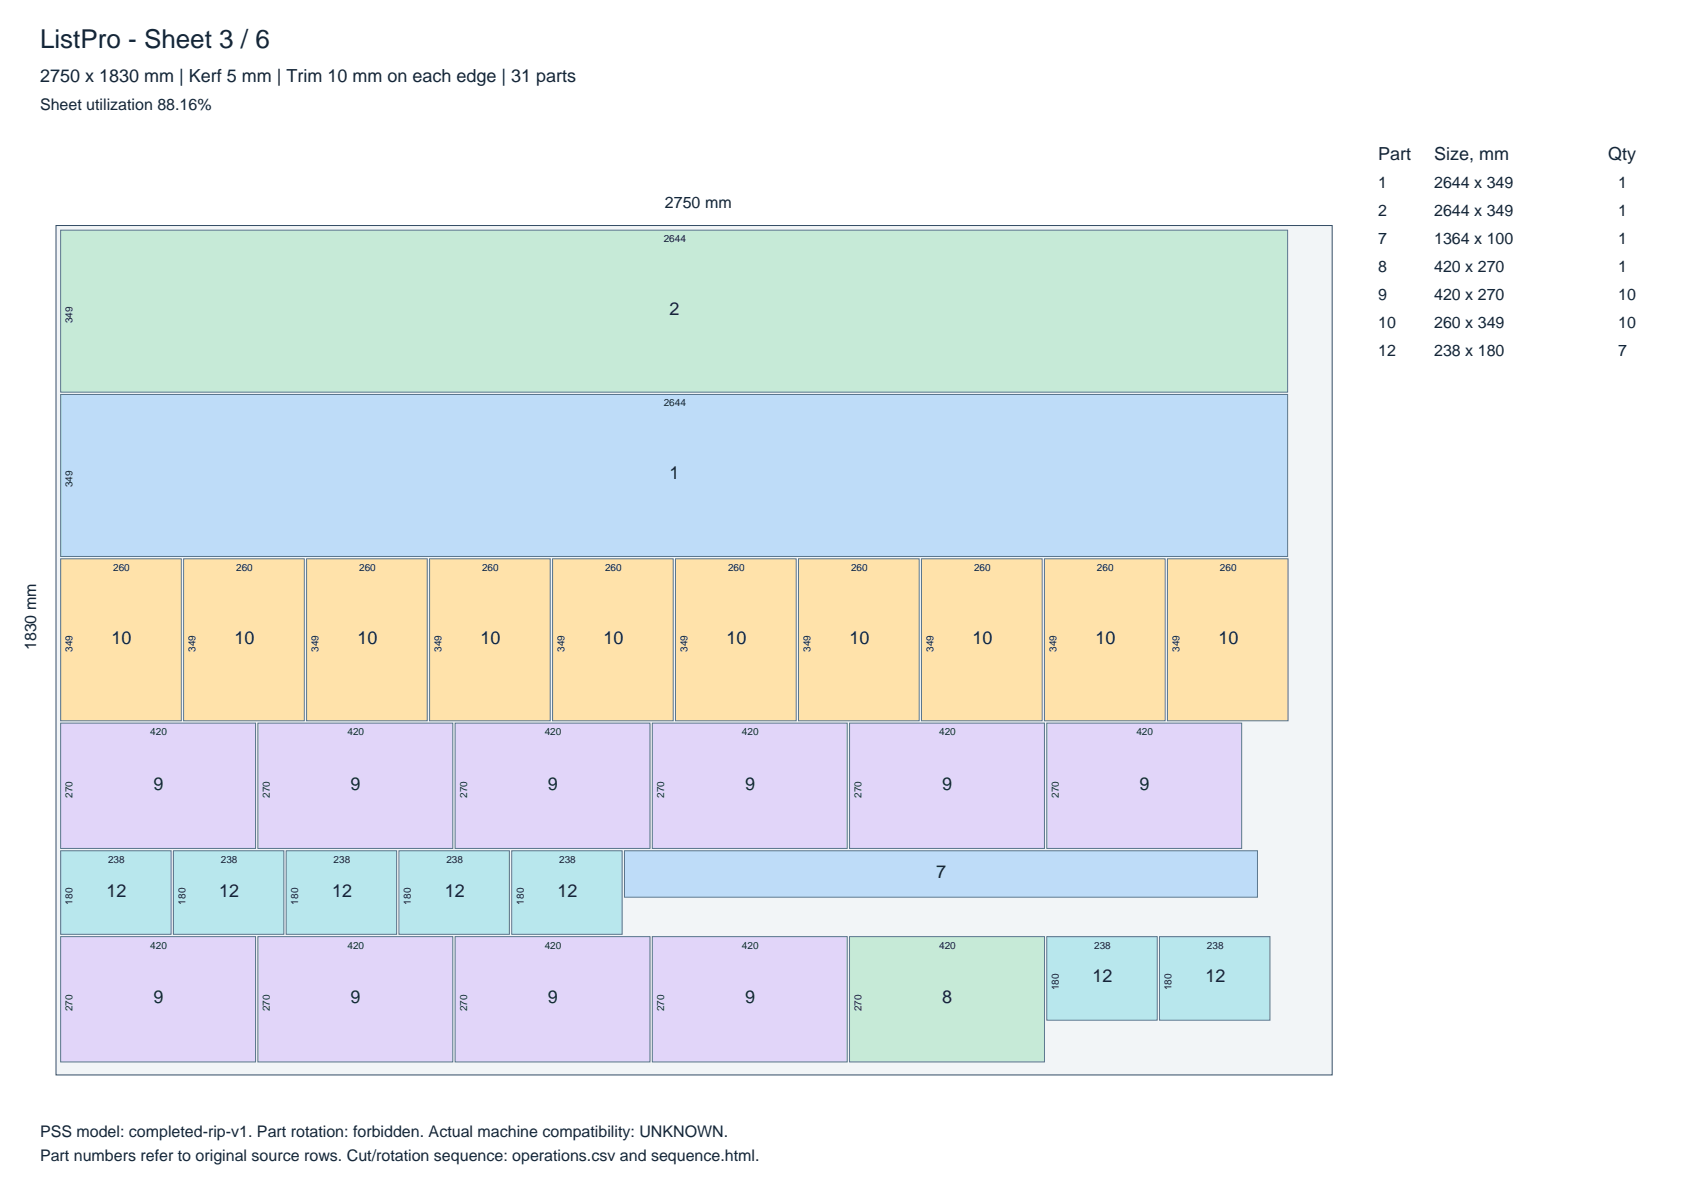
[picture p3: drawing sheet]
<svg xmlns="http://www.w3.org/2000/svg" width="297mm" height="210mm" viewBox="0 0 297 210" stroke-linecap="round" stroke-linejoin="round" font-family="sans-serif">
<defs><g id="words">
<text font-size="4.6" fill="#142638" x="7.1" y="8.5">ListPro - Sheet 3 / 6</text>
<g font-size="3.2" fill="#142638">
<text x="7.1" y="14.5">2750 x 1830 mm | Kerf 5 mm | Trim 10 mm on each edge | 31 parts</text>
<text x="243.1" y="28.2">Part</text>
<text x="252.9" y="28.2">Size, mm</text>
<text x="283.6" y="28.2">Qty</text>
<text x="118.1" y="55.6">2</text>
<text x="118.1" y="84.5">1</text>
<text x="19.7" y="113.5">10</text>
<text x="41.4" y="113.5">10</text>
<text x="63.1" y="113.5">10</text>
<text x="84.8" y="113.5">10</text>
<text x="106.4" y="113.5">10</text>
<text x="128.1" y="113.5">10</text>
<text x="149.8" y="113.5">10</text>
<text x="171.5" y="113.5">10</text>
<text x="193.2" y="113.5">10</text>
<text x="214.9" y="113.5">10</text>
<text x="27.1" y="139.3">9</text>
<text x="61.8" y="139.3">9</text>
<text x="96.6" y="139.3">9</text>
<text x="131.4" y="139.3">9</text>
<text x="166.2" y="139.3">9</text>
<text x="201" y="139.3">9</text>
<text x="165.1" y="154.8">7</text>
<text x="18.8" y="158.1">12</text>
<text x="38.7" y="158.1">12</text>
<text x="58.6" y="158.1">12</text>
<text x="78.4" y="158.1">12</text>
<text x="98.3" y="158.1">12</text>
<text x="192.7" y="173.2">12</text>
<text x="212.6" y="173.2">12</text>
<text x="27.1" y="176.9">9</text>
<text x="61.8" y="176.9">9</text>
<text x="96.6" y="176.9">9</text>
<text x="131.4" y="176.9">9</text>
<text x="166.2" y="176.9">8</text>
</g>
<g font-size="2.8" fill="#142638">
<text x="7.1" y="19.4">Sheet utilization 88.16%</text>
<text x="243.1" y="33.2">1</text>
<text x="252.9" y="33.2">2644 x 349</text>
<text x="285.4" y="33.2">1</text>
<text x="117.3" y="36.6">2750 mm</text>
<text x="243.1" y="38.1">2</text>
<text x="252.9" y="38.1">2644 x 349</text>
<text x="285.4" y="38.1">1</text>
<text x="243.1" y="43">7</text>
<text x="243.1" y="48">8</text>
<text x="252.9" y="43">1364 x 100</text>
<text x="252.9" y="48">420 x 270</text>
<text x="285.4" y="43">1</text>
<text x="285.4" y="48">1</text>
<text x="243.1" y="52.9">9</text>
<text x="252.9" y="52.9">420 x 270</text>
<text x="285.4" y="52.9">10</text>
<text x="243.1" y="57.9">10</text>
<text x="252.9" y="57.9">260 x 349</text>
<text x="285.4" y="57.9">10</text>
<text x="243.1" y="62.8">12</text>
<text x="252.9" y="62.8">238 x 180</text>
<text x="285.4" y="62.8">7</text>
<text x="6.3" y="114.7" transform="rotate(-90 6.3 114.7)">1830 mm</text>
<text x="7.1" y="200.5">PSS model: completed-rip-v1. Part rotation: forbidden. Actual machine compatibility: UNKNOWN.</text>
<text x="7.1" y="204.7">Part numbers refer to original source rows. Cut/rotation sequence: operations.csv and sequence.html.</text>
</g>
<g font-size="1.8" fill="#142638">
<text x="117.1" y="42.7">2644</text>
<text x="12.8" y="57" transform="rotate(-90 12.8 57)">349</text>
<text x="117.1" y="71.7">2644</text>
<text x="12.8" y="86" transform="rotate(-90 12.8 86)">349</text>
<text x="20" y="100.6">260</text>
<text x="41.6" y="100.6">260</text>
<text x="63.3" y="100.6">260</text>
<text x="85" y="100.6">260</text>
<text x="106.7" y="100.6">260</text>
<text x="128.4" y="100.6">260</text>
<text x="150.1" y="100.6">260</text>
<text x="171.8" y="100.6">260</text>
<text x="193.5" y="100.6">260</text>
<text x="215.2" y="100.6">260</text>
<text x="12.8" y="114.9" transform="rotate(-90 12.8 114.9)">349</text>
<text x="34.5" y="114.9" transform="rotate(-90 34.5 114.9)">349</text>
<text x="56.2" y="114.9" transform="rotate(-90 56.2 114.9)">349</text>
<text x="77.9" y="114.9" transform="rotate(-90 77.9 114.9)">349</text>
<text x="99.6" y="114.9" transform="rotate(-90 99.6 114.9)">349</text>
<text x="121.3" y="114.9" transform="rotate(-90 121.3 114.9)">349</text>
<text x="142.9" y="114.9" transform="rotate(-90 142.9 114.9)">349</text>
<text x="164.6" y="114.9" transform="rotate(-90 164.6 114.9)">349</text>
<text x="186.3" y="114.9" transform="rotate(-90 186.3 114.9)">349</text>
<text x="208" y="114.9" transform="rotate(-90 208 114.9)">349</text>
<text x="26.5" y="129.6">420</text>
<text x="61.3" y="129.6">420</text>
<text x="96.1" y="129.6">420</text>
<text x="130.9" y="129.6">420</text>
<text x="165.6" y="129.6">420</text>
<text x="200.4" y="129.6">420</text>
<text x="12.8" y="140.7" transform="rotate(-90 12.8 140.7)">270</text>
<text x="47.6" y="140.7" transform="rotate(-90 47.6 140.7)">270</text>
<text x="82.4" y="140.7" transform="rotate(-90 82.4 140.7)">270</text>
<text x="117.2" y="140.7" transform="rotate(-90 117.2 140.7)">270</text>
<text x="151.9" y="140.7" transform="rotate(-90 151.9 140.7)">270</text>
<text x="186.7" y="140.7" transform="rotate(-90 186.7 140.7)">270</text>
<text x="19.1" y="152.1">238</text>
<text x="38.9" y="152.1">238</text>
<text x="58.8" y="152.1">238</text>
<text x="78.7" y="152.1">238</text>
<text x="98.6" y="152.1">238</text>
<text x="12.8" y="159.5" transform="rotate(-90 12.8 159.5)">180</text>
<text x="32.7" y="159.5" transform="rotate(-90 32.7 159.5)">180</text>
<text x="52.6" y="159.5" transform="rotate(-90 52.6 159.5)">180</text>
<text x="72.5" y="159.5" transform="rotate(-90 72.5 159.5)">180</text>
<text x="92.4" y="159.5" transform="rotate(-90 92.4 159.5)">180</text>
<text x="26.5" y="167.3">420</text>
<text x="61.3" y="167.3">420</text>
<text x="96.1" y="167.3">420</text>
<text x="130.9" y="167.3">420</text>
<text x="165.6" y="167.3">420</text>
<text x="193" y="167.3">238</text>
<text x="212.9" y="167.3">238</text>
<text x="12.8" y="178.3" transform="rotate(-90 12.8 178.3)">270</text>
<text x="47.6" y="178.3" transform="rotate(-90 47.6 178.3)">270</text>
<text x="82.4" y="178.3" transform="rotate(-90 82.4 178.3)">270</text>
<text x="117.2" y="178.3" transform="rotate(-90 117.2 178.3)">270</text>
<text x="151.9" y="178.3" transform="rotate(-90 151.9 178.3)">270</text>
<text x="186.7" y="174.6" transform="rotate(-90 186.7 174.6)">180</text>
<text x="206.6" y="174.6" transform="rotate(-90 206.6 174.6)">180</text>
</g>
</g></defs>
<path d="M9.9 39.8h225v149.7h-225z" fill="#f2f5f7" stroke="#334d66" stroke-width=".18"/>
<path d="M10.7 40.6h216.4v28.5h-216.4z" fill="#c6ead7" stroke="#59758c" stroke-width=".18"/>
<path d="M10.7 69.6h216.4v28.5h-216.4z" fill="#bedcf8" stroke="#59758c" stroke-width=".18"/>
<g fill="#ffe2aa" stroke="#59758c" stroke-width=".18">
<path d="M10.7 98.5h21.3v28.6h-21.3z"/>
<path d="M32.4 98.5h21.3v28.6h-21.3z"/>
<path d="M54.1 98.5h21.3v28.6h-21.3z"/>
<path d="M75.8 98.5h21.2v28.6h-21.2z"/>
<path d="M97.5 98.5h21.2v28.6h-21.2z"/>
<path d="M119.1 98.5h21.3v28.6h-21.3z"/>
<path d="M140.8 98.5h21.3v28.6h-21.3z"/>
<path d="M162.5 98.5h21.3v28.6h-21.3z"/>
<path d="M184.2 98.5h21.3v28.6h-21.3z"/>
<path d="M205.9 98.5h21.3v28.6h-21.3z"/>
</g>
<g fill="#e1d5f9" stroke="#59758c" stroke-width=".18">
<path d="M10.7 127.5h34.4v22.1h-34.4z"/>
<path d="M45.5 127.5h34.4v22.1h-34.4z"/>
<path d="M80.3 127.5h34.3v22.1h-34.3z"/>
<path d="M115 127.5h34.4v22.1h-34.4z"/>
<path d="M149.8 127.5h34.4v22.1h-34.4z"/>
<path d="M184.6 127.5h34.4v22.1h-34.4z"/>
</g>
<g fill="#b8e7ed" stroke="#59758c" stroke-width=".18">
<path d="M10.7 150h19.5v14.7h-19.5z"/>
<path d="M30.6 150h19.5v14.7h-19.5z"/>
<path d="M50.5 150h19.5v14.7h-19.5z"/>
<path d="M70.4 150h19.4v14.7h-19.4z"/>
<path d="M90.2 150h19.5v14.7h-19.5z"/>
</g>
<path d="M110.1 150h111.7v8.2h-111.7z" fill="#bedcf8" stroke="#59758c" stroke-width=".18"/>
<g fill="#e1d5f9" stroke="#59758c" stroke-width=".18">
<path d="M10.7 165.2h34.4v22h-34.4z"/>
<path d="M45.5 165.2h34.4v22h-34.4z"/>
<path d="M80.3 165.2h34.3v22h-34.3z"/>
<path d="M115 165.2h34.4v22h-34.4z"/>
</g>
<path d="M149.8 165.2h34.4v22h-34.4z" fill="#c6ead7" stroke="#59758c" stroke-width=".18"/>
<g fill="#b8e7ed" stroke="#59758c" stroke-width=".18">
<path d="M184.6 165.2h19.5v14.7h-19.5z"/>
<path d="M204.5 165.2h19.5v14.7h-19.5z"/>
</g>
<use href="#words"/>
</svg>
